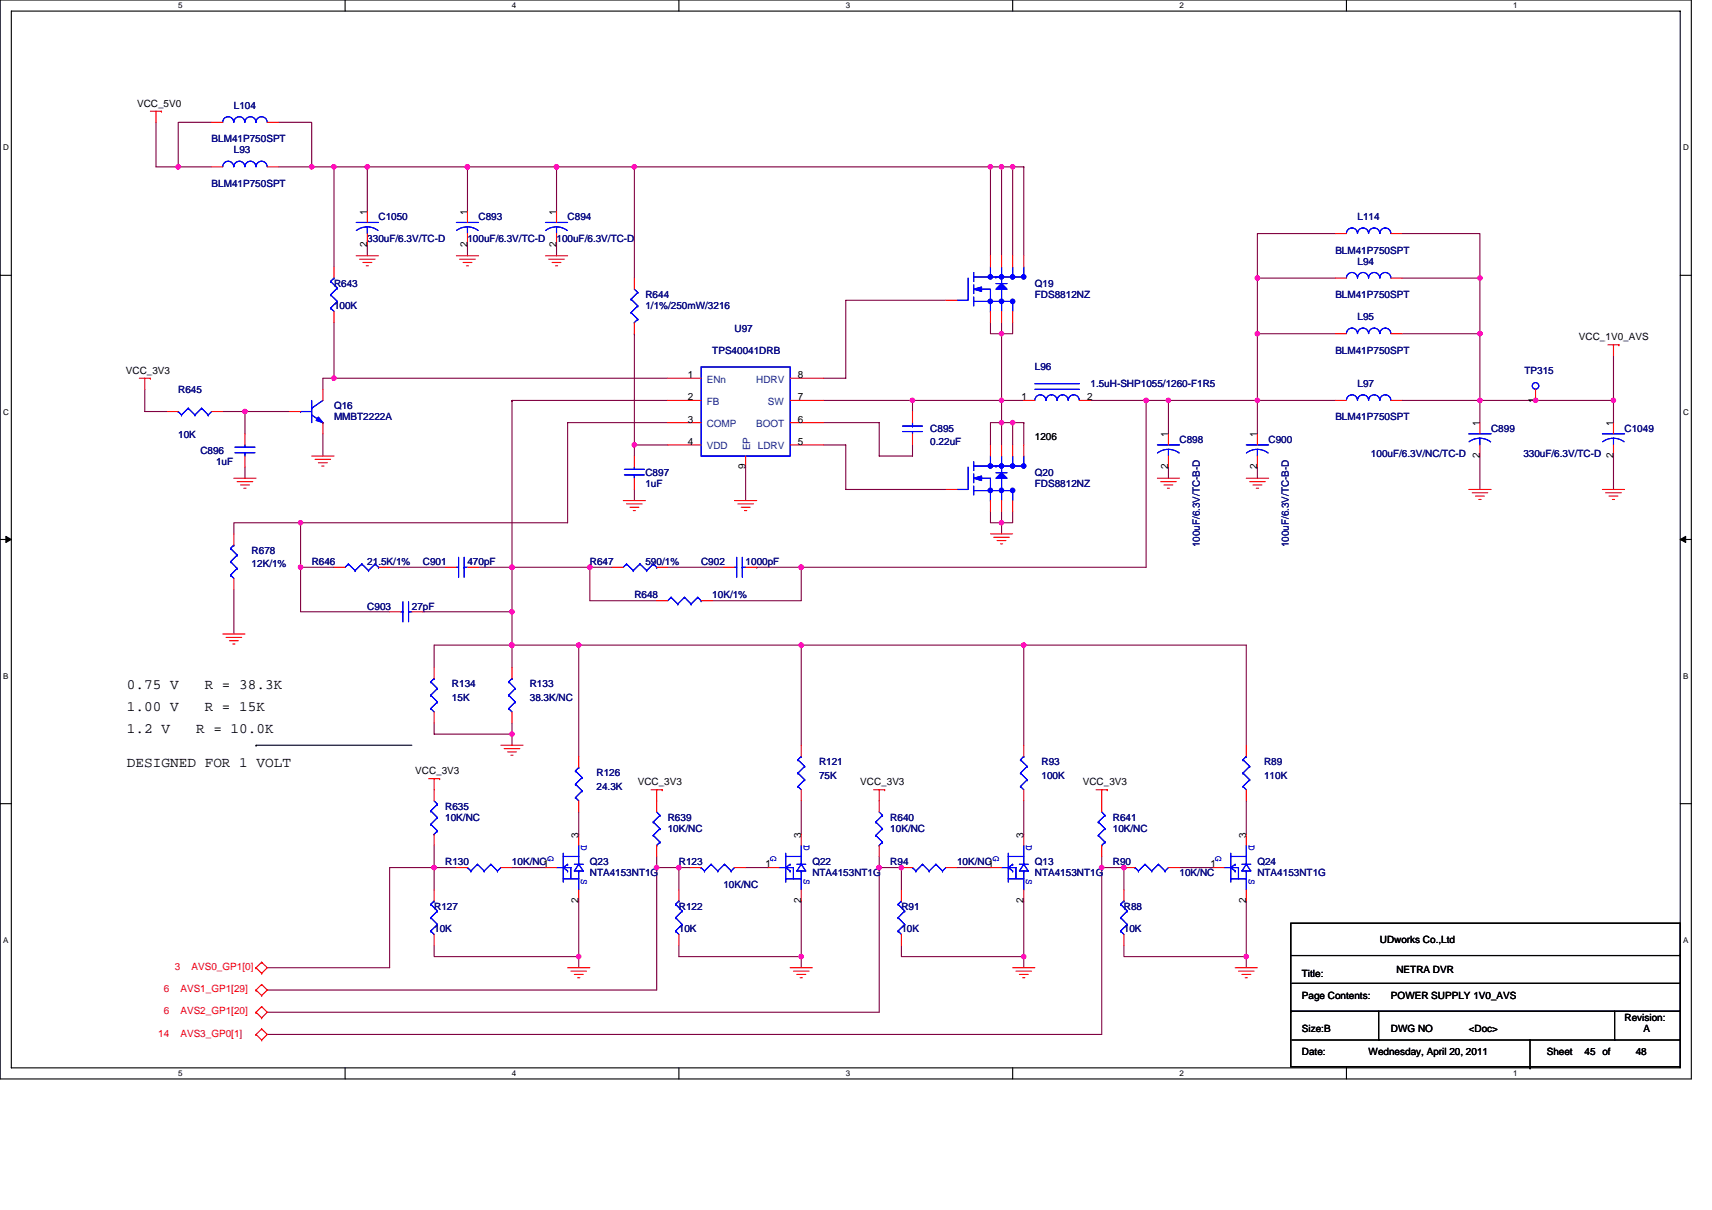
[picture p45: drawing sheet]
<svg xmlns="http://www.w3.org/2000/svg" width="297mm" height="210mm" viewBox="0 0 297 210" stroke-linecap="round" stroke-linejoin="round" font-family="sans-serif">
<defs><g id="words">
<g font-size="2.5">
<text x="22" y="119.5">0.75 V</text>
<text x="35.5" y="119.5">R = 38.3K</text>
<text x="22" y="123.4">1.00 V</text>
<text x="35.5" y="123.4">R = 15K</text>
<text x="22" y="127.3">1.2 V</text>
<text x="34" y="127.3">R = 10.0K</text>
<text x="22" y="133">DESIGNED FOR 1 VOLT</text>
</g>
<g font-size="1.7">
<text x="23.8" y="18.5">VCC_5V0</text>
<text x="63.7" y="37.3" transform="rotate(-90 63.7 37.3)">1</text>
<text x="81.1" y="37.3" transform="rotate(-90 81.1 37.3)">1</text>
<text x="96.5" y="37.3" transform="rotate(-90 96.5 37.3)">1</text>
<text x="63.7" y="42.8" transform="rotate(-90 63.7 42.8)">2</text>
<text x="81.1" y="42.8" transform="rotate(-90 81.1 42.8)">2</text>
<text x="96.5" y="42.8" transform="rotate(-90 96.5 42.8)">2</text>
<text x="274" y="59.1">VCC_1V0_AVS</text>
<text x="21.8" y="64.9">VCC_3V3</text>
<text x="119.3" y="65.6">1</text>
<text x="138.4" y="65.6">8</text>
<text x="119.3" y="69.5">2</text>
<text x="138.4" y="69.5">7</text>
<text x="177.2" y="69.5">1</text>
<text x="188.6" y="69.5">2</text>
<text x="266.4" y="69.9" transform="rotate(-90 266.4 69.9)">1</text>
<text x="119.3" y="73.3">3</text>
<text x="119.3" y="77.2">4</text>
<text x="138.4" y="77.2">5</text>
<text x="138.4" y="73.3">6</text>
<text x="179.6" y="76.4">1206</text>
<text x="202.7" y="75.9" transform="rotate(-90 202.7 75.9)">1</text>
<text x="218.1" y="75.9" transform="rotate(-90 218.1 75.9)">1</text>
<text x="256.7" y="73.9" transform="rotate(-90 256.7 73.9)">1</text>
<text x="279.9" y="73.9" transform="rotate(-90 279.9 73.9)">1</text>
<text x="129.3" y="81.4" transform="rotate(-90 129.3 81.4)">9</text>
<text x="202.7" y="81.4" transform="rotate(-90 202.7 81.4)">2</text>
<text x="218.1" y="81.4" transform="rotate(-90 218.1 81.4)">2</text>
<text x="256.7" y="79.5" transform="rotate(-90 256.7 79.5)">2</text>
<text x="279.9" y="79.5" transform="rotate(-90 279.9 79.5)">2</text>
<text x="72" y="134.3">VCC_3V3</text>
<text x="110.7" y="136.3">VCC_3V3</text>
<text x="149.3" y="136.3">VCC_3V3</text>
<text x="187.9" y="136.3">VCC_3V3</text>
<text x="100.4" y="145.4" transform="rotate(-90 100.4 145.4)">3</text>
<text x="139" y="145.4" transform="rotate(-90 139 145.4)">3</text>
<text x="177.6" y="145.4" transform="rotate(-90 177.6 145.4)">3</text>
<text x="216.2" y="145.4" transform="rotate(-90 216.2 145.4)">3</text>
<text x="132.8" y="150.5">1</text>
<text x="210.1" y="150.5">1</text>
<text x="100.4" y="156.7" transform="rotate(-90 100.4 156.7)">2</text>
<text x="139" y="156.7" transform="rotate(-90 139 156.7)">2</text>
<text x="177.6" y="156.7" transform="rotate(-90 177.6 156.7)">2</text>
<text x="216.2" y="156.7" transform="rotate(-90 216.2 156.7)">2</text>
<text x="239.4" y="163.7">UDworks Co.,Ltd</text>
<text x="225.9" y="169.5">Title:</text>
<text x="225.9" y="173.4">Page Contents:</text>
<text x="241.3" y="173.4">POWER SUPPLY 1V0_AVS</text>
<text x="242.3" y="168.9">NETRA DVR</text>
<text x="225.9" y="179.1">Size:B</text>
<text x="241.3" y="179.1">DWG NO</text>
<text x="254.8" y="179.1">&lt;Doc&gt;</text>
<text x="281.9" y="177.2">Revision:</text>
<text x="285.2" y="179.1">A</text>
<text x="225.9" y="183">Date:</text>
<text x="237.5" y="183">Wednesday, April 20, 2011</text>
<text x="268.4" y="183">Sheet</text>
<text x="274.9" y="183">45 of</text>
<text x="283.8" y="183">48</text>
</g>
<g font-size="1.7" fill="#000080">
<text x="40.6" y="18.9">L104</text>
<text x="36.7" y="24.7">BLM41P750SPT</text>
<text x="40.6" y="26.6">L93</text>
<text x="36.7" y="32.4">BLM41P750SPT</text>
<text x="65.7" y="38.2">C1050</text>
<text x="83" y="38.2">C893</text>
<text x="98.5" y="38.2">C894</text>
<text x="235.5" y="38.2">L114</text>
<text x="63.7" y="42.1">330uF/6.3V/TC-D</text>
<text x="81.1" y="42.1">100uF/6.3V/TC-D</text>
<text x="96.6" y="42.1">100uF/6.3V/TC-D</text>
<text x="231.7" y="44">BLM41P750SPT</text>
<text x="235.5" y="45.9">L94</text>
<text x="58" y="49.8">R643</text>
<text x="58" y="53.7">100K</text>
<text x="112" y="51.7">R644</text>
<text x="112" y="53.7">1/1%/250mW/3216</text>
<text x="179.6" y="49.8">Q19</text>
<text x="179.6" y="51.7">FDS8812NZ</text>
<text x="231.7" y="51.7">BLM41P750SPT</text>
<text x="127.4" y="57.5">U97</text>
<text x="235.5" y="55.6">L95</text>
<text x="123.6" y="61.4">TPS40041DRB</text>
<text x="179.6" y="64.3">L96</text>
<text x="231.7" y="61.4">BLM41P750SPT</text>
<text x="264.5" y="64.9">TP315</text>
<text x="30.9" y="68.1">R645</text>
<text x="58" y="71">Q16</text>
<text x="189.2" y="67.2">1.5uH-SHP1055/1260-F1R5</text>
<text x="235.5" y="67.2">L97</text>
<text x="30.9" y="76.1">10K</text>
<text x="58" y="73">MMBT2222A</text>
<text x="161.4" y="74.9">C895</text>
<text x="161.4" y="77.2">0.22uF</text>
<text x="204.7" y="76.8">C898</text>
<text x="220.1" y="76.8">C900</text>
<text x="231.7" y="73">BLM41P750SPT</text>
<text x="258.7" y="74.9">C899</text>
<text x="281.9" y="74.9">C1049</text>
<text x="34.8" y="78.8">C896</text>
<text x="37.5" y="80.7">1uF</text>
<text x="112" y="82.6">C897</text>
<text x="179.6" y="82.6">Q20</text>
<text x="237.9" y="79.3">100uF/6.3V/NC/TC-D</text>
<text x="264.3" y="79.3">330uF/6.3V/TC-D</text>
<text x="112" y="84.5">1uF</text>
<text x="179.6" y="84.5">FDS8812NZ</text>
<text x="208.2" y="95" transform="rotate(-90 208.2 95)">100uF/6.3V/TC-B-D</text>
<text x="223.6" y="95" transform="rotate(-90 223.6 95)">100uF/6.3V/TC-B-D</text>
<text x="43.7" y="96.1">R678</text>
<text x="43.7" y="98.4">12K/1%</text>
<text x="54.1" y="98.1">R646</text>
<text x="63.7" y="98.1">21.5K/1%</text>
<text x="73.4" y="98.1">C901</text>
<text x="81.1" y="98.1">470pF</text>
<text x="102.3" y="98.1">R647</text>
<text x="112" y="98.1">590/1%</text>
<text x="121.6" y="98.1">C902</text>
<text x="129.4" y="98.1">1000pF</text>
<text x="63.7" y="105.8">C903</text>
<text x="71.5" y="105.8">27pF</text>
<text x="110.1" y="103.8">R648</text>
<text x="123.6" y="103.8">10K/1%</text>
<text x="78.4" y="119.3">R134</text>
<text x="91.9" y="119.3">R133</text>
<text x="78.4" y="121.6">15K</text>
<text x="91.9" y="121.6">38.3K/NC</text>
<text x="103.5" y="134.7">R126</text>
<text x="103.5" y="137.1">24.3K</text>
<text x="142.1" y="132.8">R121</text>
<text x="142.1" y="135.1">75K</text>
<text x="180.7" y="132.8">R93</text>
<text x="180.7" y="135.1">100K</text>
<text x="219.3" y="132.8">R89</text>
<text x="219.3" y="135.1">110K</text>
<text x="77.3" y="140.5">R635</text>
<text x="77.3" y="142.5">10K/NC</text>
<text x="115.9" y="142.5">R639</text>
<text x="154.5" y="142.5">R640</text>
<text x="193.1" y="142.5">R641</text>
<text x="115.9" y="144.4">10K/NC</text>
<text x="154.5" y="144.4">10K/NC</text>
<text x="193.1" y="144.4">10K/NC</text>
<text x="77.3" y="150.2">R130</text>
<text x="88.8" y="150.2">10K/NC1</text>
<text x="102.3" y="150.2">Q23</text>
<text x="102.3" y="152.1">NTA4153NT1G</text>
<text x="117.8" y="150.2">R123</text>
<text x="125.5" y="154.1">10K/NC</text>
<text x="140.9" y="150.2">Q22</text>
<text x="140.9" y="152.1">NTA4153NT1G</text>
<text x="154.5" y="150.2">R94</text>
<text x="166" y="150.2">10K/NC1</text>
<text x="179.6" y="150.2">Q13</text>
<text x="179.6" y="152.1">NTA4153NT1G</text>
<text x="193.1" y="150.2">R90</text>
<text x="204.7" y="152.1">10K/NC</text>
<text x="218.2" y="150.2">Q24</text>
<text x="218.2" y="152.1">NTA4153NT1G</text>
<text x="75.3" y="157.9">R127</text>
<text x="75.3" y="161.8">10K</text>
<text x="117.8" y="157.9">R122</text>
<text x="117.8" y="161.8">10K</text>
<text x="156.4" y="157.9">R91</text>
<text x="156.4" y="161.8">10K</text>
<text x="195" y="157.9">R88</text>
<text x="195" y="161.8">10K</text>
</g>
<g font-size="1.7" fill="#004080">
<text x="122.6" y="66.4">ENn</text>
<text x="122.6" y="70.3">FB</text>
<text x="131.2" y="66.4">HDRV</text>
<text x="133.2" y="70.3">SW</text>
<text x="122.6" y="74.1">COMP</text>
<text x="122.6" y="78">VDD</text>
<text x="131.2" y="74.1">BOOT</text>
<text x="131.5" y="78">LDRV</text>
<text x="130.2" y="78.2" transform="rotate(-90 130.2 78.2)">EP</text>
</g>
<g font-size="1.7" fill="#00f">
<text x="95.1" y="148.6" transform="rotate(90 95.1 148.6)">G</text>
<text x="100.9" y="146.7" transform="rotate(90 100.9 146.7)">D</text>
<text x="133.7" y="148.6" transform="rotate(90 133.7 148.6)">G</text>
<text x="139.5" y="146.7" transform="rotate(90 139.5 146.7)">D</text>
<text x="172.3" y="148.6" transform="rotate(90 172.3 148.6)">G</text>
<text x="178.1" y="146.7" transform="rotate(90 178.1 146.7)">D</text>
<text x="210.9" y="148.6" transform="rotate(90 210.9 148.6)">G</text>
<text x="216.7" y="146.7" transform="rotate(90 216.7 146.7)">D</text>
<text x="100.9" y="152.5" transform="rotate(90 100.9 152.5)">S</text>
<text x="139.5" y="152.5" transform="rotate(90 139.5 152.5)">S</text>
<text x="178.1" y="152.5" transform="rotate(90 178.1 152.5)">S</text>
<text x="216.7" y="152.5" transform="rotate(90 216.7 152.5)">S</text>
</g>
<g font-size="1.7" fill="#f00">
<text x="28.4" y="172.2">6</text>
<text x="30.3" y="168.3">3</text>
<text x="31.3" y="172.2">AVS1_GP1[29]</text>
<text x="33.2" y="168.3">AVS0_GP1[0]</text>
<text x="27.4" y="179.9">14</text>
<text x="28.4" y="176">6</text>
<text x="31.3" y="176">AVS2_GP1[20]</text>
<text x="31.3" y="179.9">AVS3_GP0[1]</text>
</g>
<g font-size="1.4">
<text x="30.9" y="1.5">5</text>
<text x="88.8" y="1.5">4</text>
<text x="146.7" y="1.5">3</text>
<text x="204.7" y="1.5">2</text>
<text x="262.6" y="1.5">1</text>
<text x=".5" y="26.1">D</text>
<text x="292" y="26.1">D</text>
<text x=".5" y="71.9">C</text>
<text x="292" y="71.9">C</text>
<text x=".5" y="117.8">B</text>
<text x="292" y="117.8">B</text>
<text x=".5" y="163.6">A</text>
<text x="292" y="163.6">A</text>
<text x="30.9" y="186.8">5</text>
<text x="88.8" y="186.8">4</text>
<text x="146.7" y="186.8">3</text>
<text x="204.7" y="186.8">2</text>
<text x="262.6" y="186.8">1</text>
</g>
</g></defs>
<path d="M0 0h293.5v187.2h-293.5zM2 1.9h289.5v183.4h-289.5z" fill="none" stroke="#000" stroke-width=".19"/>
<g fill="#fff">
<path d="M30.9 .2h.8v1.6h-.8z"/>
<path d="M30.9 185.5h.8v1.6h-.8z"/>
</g>
<path d="M59.9 0v1.9M59.9 185.3v1.9" fill="none" stroke="#000" stroke-width=".19"/>
<g fill="#fff">
<path d="M88.8 .2h.8v1.6h-.8z"/>
<path d="M88.8 185.5h.8v1.6h-.8z"/>
</g>
<path d="M117.8 0v1.9M117.8 185.3v1.9" fill="none" stroke="#000" stroke-width=".19"/>
<g fill="#fff">
<path d="M146.7 .2h.8v1.6h-.8z"/>
<path d="M146.7 185.5h.8v1.6h-.8z"/>
</g>
<path d="M175.7 0v1.9M175.7 185.3v1.9" fill="none" stroke="#000" stroke-width=".19"/>
<g fill="#fff">
<path d="M204.7 .2h.7v1.6h-.7z"/>
<path d="M204.7 185.5h.7v1.6h-.7z"/>
</g>
<path d="M233.6 0v1.9M233.6 185.3v1.9" fill="none" stroke="#000" stroke-width=".19"/>
<g fill="#fff">
<path d="M262.6 .2h.7v1.6h-.7z"/>
<path d="M262.6 185.5h.7v1.6h-.7z"/>
<path d="M.5 24.8h1v1.6h-1z"/>
<path d="M292 24.8h1v1.6h-1z"/>
<path d="M.5 70.7h1v1.5h-1z"/>
<path d="M292 70.7h1v1.5h-1z"/>
</g>
<path d="M0 47.8h2M291.5 47.8h2" fill="none" stroke="#000" stroke-width=".19"/>
<g fill="#fff">
<path d="M.5 116.5h.9v1.6h-.9z"/>
<path d="M292 116.5h.9v1.6h-.9z"/>
</g>
<path d="M0 93.6h2M291.5 93.6h2" fill="none" stroke="#000" stroke-width=".19"/>
<path d="M1 93.1l1 .5-1 .5zM291.5 93.6l1-.5v1z" fill="#000" stroke="#000" stroke-width=".17"/>
<g fill="#fff">
<path d="M.5 162.4h.9v1.5h-.9z"/>
<path d="M292 162.4h.9v1.5h-.9z"/>
</g>
<g fill="none" stroke="#000" stroke-width=".19">
<path d="M0 139.5h2M44.4 129.3h.1M44.4 129.3h27.1M291.5 139.5h2M224 160.2h67.5v24.9h-67.5zM224 165.8h67.5M224 175.5h.1M224 175.5h67.5M224.2 170.6h67.3M239.2 175.5v5M280.1 175.5v5M224.2 180.5h67.3"/>
<path d="M265.5 185.3h.1M265.5 180.5v4.8"/>
</g>
<g fill="none" stroke="#800040" stroke-width=".19">
<path d="M27.1 21.2v7.8h3.8M30.9 29h5.8M30.9 29h.1M36.7 21.2h-5.8v7.8M48.3 21.2h5.8v7.8M48.3 29h5.8M54.1 29h3.9M54.1 29h.1M58 29v17.3M58 29h5.7v7.7M58 29h.1M63.7 29h.1"/>
<path d="M63.7 29h46.4M81.1 29v7.7M81.1 29h.1M96.6 29h.1M96.6 29v7.7M110.1 29v19.3M110.1 29h61.7v15.4M171.8 29h.1M171.8 29h2M173.8 29h.1M173.8 29h1.9v15.4M173.8 29v15.4"/>
<path d="M175.7 29h1.9M177.6 29h.1M177.6 29v15.4M58 56v9.6M63.7 42.5v1.9M81.1 42.5v1.9M96.6 42.5v1.9M110.1 57.9v19.3h5.8M110.1 57.9h.1M164.1 52.1h-17.4v13.5h-3.8M171.8 56v1.9h2M173.8 57.9v11.6"/>
<path d="M173.8 57.9h.1M173.8 56v1.9M175.7 56v1.9h-1.9M218.2 48.3h13.5M218.2 57.9h.1M218.2 57.9h13.5M218.2 48.3v21.2M231.7 40.5h-13.5v7.8M243.3 48.3h13.5M243.3 57.9h13.5M243.3 40.5h13.5v7.8M256.8 57.9h.1"/>
<path d="M256.8 48.3v21.2M25.1 67.6v3.8h3.9M38.6 71.4h3.9M42.5 71.4h7.7M42.5 71.4h.1M42.5 71.4v3.9M56 75.3v3.8M58 65.6h-2v2M58 65.6h.1M58 65.6h57.9M88.8 69.5h27.1M88.8 69.5h.1"/>
<path d="M88.8 69.5v28.9M110.1 77.2v1.9M115.9 73.3h-17.4v17.4h-46.3M142.9 77.2h3.8v7.7h17.4M142.9 73.3h9.6v5.8h5.8v-1.9M142.9 69.5h15.4M158.3 69.5v1.9M158.3 69.5h.1M158.3 69.5h15.5M173.8 69.5h3.8M173.8 73.3h.1M173.8 69.5v3.8h1.9v3.9"/>
<path d="M173.8 69.5h.1M173.8 73.3h-2v3.9M173.8 73.3v3.9M175.7 73.3h1.9M177.6 73.3h.1M177.6 73.3v3.9M189.2 69.5h9.7M198.9 69.5v28.9h-67.6M198.9 69.5h.1M198.9 69.5h19.3M202.7 69.5v5.8M202.7 69.5h.1"/>
<path d="M218.2 69.5v5.8M218.2 69.5h13.5M218.2 69.5h.1M243.3 69.5h13.5M256.8 79.1v5.8M256.8 69.5v3.8M256.8 69.5h.1M256.8 69.5h9.6M266.4 69.5h.1M266.4 69.5h13.5M279.9 69.5h.1M279.9 79.1v5.8"/>
<path d="M279.9 61.8v7.7M279.9 69.5v3.8M42.5 81.1v1.9M52.2 98.4v7.8h15.4M52.2 90.7v7.7h5.8M52.2 90.7h.1M52.2 90.7h-11.6v1.9M67.6 98.4h9.7M83 98.4h5.8M88.8 98.4v7.8M88.8 98.4h.1M88.8 98.4h17.4"/>
<path d="M102.3 98.4v5.8h11.6M102.3 98.4h.1M110.1 84.9v2M115.9 98.4h9.6M129.4 81.1v5.8M131.3 98.4h.1M139 98.4v5.8h-15.4M139 98.4h.1M171.8 88.8v1.9h2M173.8 90.7v1.9M173.8 90.7h.1M173.8 88.8v1.9"/>
<path d="M175.7 88.8v1.9h-1.9M202.7 81.1v1.9M218.2 81.1v1.9M40.6 102.3v7.7M73.4 106.2h15.4M88.8 106.2h.1M88.8 112h127.4v17.3M88.8 112h-13.5v3.8M88.8 112h.1M88.8 106.2v9.6M100.4 112v19.3M100.4 112h.1"/>
<path d="M139 112v17.3M139 112h.1M177.6 112h.1M177.6 112v17.3M75.3 125.5v1.9h13.5M88.8 127.4h.1M88.8 125.5v1.9M88.8 127.4v1.9M139 139v5.8M177.6 139v5.8M216.2 139v5.8M75.3 150.6h-7.7v17.3h-21.2"/>
<path d="M75.3 146.7v3.9M75.3 150.6v3.8M75.3 150.6h.1M75.3 150.6h3.9M88.8 150.6h5.8M100.4 140.9v3.9M100.4 156.4v9.6M113.9 148.6v2M113.9 150.6h.1M113.9 150.6v21.2h-67.5M113.9 150.6h3.9M117.8 150.6v3.8"/>
<path d="M117.8 150.6h1.9M129.4 150.6h3.8M139 156.4v9.6M152.5 150.6h.1M152.5 148.6v2M152.5 150.6v25.1h-106.1M152.5 150.6h3.9M156.4 150.6h.1M156.4 150.6v3.8M166 150.6h5.8M177.6 156.4v9.6M191.2 148.6v2"/>
<path d="M191.2 150.6v28.9h-144.8M191.2 150.6h.1M191.2 150.6h3.8M195 150.6h.1M195 150.6v3.8M204.7 150.6h5.8M216.2 156.4v9.6M75.3 164.1v1.9h25.1M100.4 166h.1M100.4 166v1.9M117.8 164.1v1.9h21.2M139 166h.1"/>
<path d="M139 166v1.9M156.4 164.1v1.9h21.2M177.6 166h.1M177.6 166v1.9M195 164.1v1.9h21.2M216.2 166h.1M216.2 166v1.9"/>
</g>
<g fill="#f0f" stroke="#f0f" stroke-width=".19">
<circle cx="110" cy="28.9" r=".38"/>
<circle cx="96.5" cy="28.9" r=".38"/>
<circle cx="88.8" cy="98.4" r=".38"/>
<circle cx="110" cy="77.2" r=".38"/>
<circle cx="52.1" cy="98.4" r=".38"/>
<circle cx="52.1" cy="90.7" r=".38"/>
<circle cx="139" cy="98.4" r=".38"/>
<circle cx="102.3" cy="98.4" r=".38"/>
<circle cx="171.8" cy="28.9" r=".38"/>
<circle cx="173.8" cy="28.9" r=".38"/>
<circle cx="173.8" cy="73.3" r=".38"/>
<circle cx="158.3" cy="69.5" r=".38"/>
<circle cx="173.8" cy="69.5" r=".38"/>
<circle cx="57.9" cy="65.6" r=".38"/>
<circle cx="42.5" cy="71.4" r=".38"/>
<circle cx="279.9" cy="69.5" r=".38"/>
<circle cx="198.9" cy="69.5" r=".38"/>
<circle cx="202.7" cy="69.5" r=".38"/>
<circle cx="266.4" cy="69.5" r=".38"/>
<circle cx="81.1" cy="28.9" r=".38"/>
<circle cx="63.7" cy="28.9" r=".38"/>
<circle cx="218.2" cy="57.9" r=".38"/>
<circle cx="218.2" cy="48.2" r=".38"/>
<circle cx="256.8" cy="48.2" r=".38"/>
<circle cx="256.8" cy="57.9" r=".38"/>
<circle cx="218.2" cy="69.5" r=".38"/>
<circle cx="256.8" cy="69.5" r=".38"/>
<circle cx="175.7" cy="28.9" r=".37"/>
<circle cx="173.8" cy="57.9" r=".38"/>
<circle cx="175.7" cy="73.3" r=".38"/>
<circle cx="173.8" cy="90.7" r=".38"/>
<circle cx="88.8" cy="106.2" r=".38"/>
<circle cx="177.6" cy="111.9" r=".38"/>
<circle cx="177.6" cy="166" r=".38"/>
<circle cx="216.2" cy="166" r=".38"/>
<circle cx="88.8" cy="127.4" r=".38"/>
<circle cx="152.5" cy="150.6" r=".38"/>
<circle cx="117.8" cy="150.6" r=".38"/>
<circle cx="195" cy="150.6" r=".38"/>
<circle cx="156.4" cy="150.6" r=".38"/>
<circle cx="88.8" cy="111.9" r=".38"/>
<circle cx="113.9" cy="150.6" r=".38"/>
<circle cx="75.3" cy="150.6" r=".38"/>
<circle cx="100.4" cy="166" r=".38"/>
<circle cx="191.1" cy="150.6" r=".38"/>
<circle cx="139" cy="166" r=".38"/>
<circle cx="100.4" cy="111.9" r=".38"/>
<circle cx="139" cy="111.9" r=".38"/>
<circle cx="30.9" cy="28.9" r=".38"/>
<circle cx="54.1" cy="28.9" r=".38"/>
<circle cx="57.9" cy="28.9" r=".38"/>
</g>
<g fill="none" stroke="#f00" stroke-width=".19">
<path d="M26.1 19.3h1.9M27.1 19.3v1.9M28 19.3h.1M36.7 29h1.9M36.7 21.2h1.9M46.4 29h1.9M46.4 21.2h1.9M63.7 36.7v1.9M81.1 36.7v1.9M96.6 36.7v1.9M58 46.3v2M58 54v2"/>
<path d="M61.8 44.4h3.9M62.4 45h2.7M63 45.6h1.5M63.5 46.1h.4M63.7 40.5v2M79.2 44.4h3.8M79.8 45h2.7M80.3 45.6h1.6M80.9 46.1h.4M81.1 40.5v2M94.6 44.4h3.9M95.2 45h2.7"/>
<path d="M95.8 45.6h1.5M96.4 46.1h.3M96.6 40.5v2M110.1 48.3v1.9M110.1 56v1.9M164.1 52.1h1.9M171.8 44.4v1.9M171.8 54v2M173.8 44.4v1.9M173.8 54v2M175.7 44.4v1.9M175.7 54v2"/>
<path d="M177.6 44.4v1.9M231.7 57.9h1.9M231.7 48.3h1.9M231.7 40.5h1.9M241.3 57.9h2M241.3 48.3h2M241.3 40.5h2M279 59.8h1.9M279.9 59.8v2M280.9 59.8h.1M24.2 65.6h1.9M25.1 65.6v2"/>
<path d="M26.1 65.6h.1M29 71.4h1.9M36.7 71.4h1.9M42.5 75.3v1.9M42.5 79.1v2M50.2 71.4h2M54.1 79.1h3.9M54.7 79.7h2.7M56 67.6v1.9M56 73.3v2M110.1 79.1v2M115.9 65.6h5.7"/>
<path d="M115.9 69.5h5.7M115.9 73.3h5.7M115.9 77.2h5.7M129.4 79.1v2M137.1 65.6h5.8M137.1 69.5h5.8M137.1 73.3h5.8M137.1 77.2h5.8M158.3 71.4v1.9M158.3 75.3v1.9M171.8 77.2v1.9M173.8 77.2v1.9"/>
<path d="M175.7 77.2v1.9M177.6 77.2v1.9M177.6 69.5h2M187.3 69.5h1.9M202.7 75.3v1.9M202.7 79.1v2M218.2 75.3v1.9M218.2 79.1v2M231.7 69.5h1.9M241.3 69.5h2M256.8 73.3v2M256.8 77.2v1.9"/>
<path d="M266.4 67.6v1.9M279.9 73.3v2M279.9 77.2v1.9M40.6 83h3.8M40.6 92.6v2M41.1 83.6h2.8M41.7 84.2h1.6M42.3 84.7h.4M55.2 80.3h1.6M55.8 80.9h.4M58 98.4h1.9M65.7 98.4h1.9"/>
<path d="M77.3 98.4h1.9M81.1 98.4h1.9M106.2 98.4h1.9M108.1 86.9h3.9M108.7 87.4h2.7M109.3 88h1.5M109.9 88.6h.4M110.1 83v1.9M113.9 98.4h2M125.5 98.4h1.9M127.4 86.9h3.9M128 87.4h2.7"/>
<path d="M128.6 88h1.6M129.2 88.6h.4M129.4 98.4h1.9M164.1 84.9h1.9M171.8 92.6h3.9M171.8 86.9v1.9M172.4 93.2h2.7M173 93.8h1.5M173.6 94.4h.4M173.8 86.9v1.9M175.7 86.9v1.9M200.8 83h3.9"/>
<path d="M201.4 83.6h2.7M201.9 84.2h1.6M202.5 84.7h.4M216.2 83h3.9M216.8 83.6h2.7M217.4 84.2h1.5M218 84.7h.4M254.8 84.9h3.9M255.4 85.5h2.7M256 86.1h1.6M256.6 86.7h.4M278 84.9h3.9"/>
<path d="M278.6 85.5h2.7M279.2 86.1h1.5M279.8 86.7h.3M38.6 110h3.9M39.2 110.6h2.7M39.8 111.2h1.5M40.4 111.8h.4M40.6 100.4v1.9M67.6 106.2h1.9M71.5 106.2h1.9M75.3 115.8v2M88.8 115.8v2"/>
<path d="M113.9 104.2h2M121.6 104.2h2M74.4 135.1h1.9M75.3 135.1v3.9M75.3 123.5v2M76.3 135.1h.1M86.9 129.3h3.9M87.5 129.9h2.7M88.1 130.5h1.5M88.6 131.1h.4M88.8 123.5v2M100.4 131.3v1.9"/>
<path d="M100.4 139v1.9M113 137.1h1.9M113.9 137.1v3.8M114.9 137.1h.1M139 129.3v2M139 137.1v1.9M151.6 137.1h1.9M152.5 137.1v3.8M153.5 137.1h.1M177.6 129.3v2M177.6 137.1v1.9M190.2 137.1h1.9"/>
<path d="M191.2 137.1v3.8M192.1 137.1h.1M216.2 129.3v2M216.2 137.1v1.9M75.3 144.8v1.9M75.3 154.4v2M79.2 150.6h1.9M86.9 150.6h1.9M94.6 150.6h2M100.4 144.8v1.9M100.4 154.4v2M113.9 146.7v1.9"/>
<path d="M117.8 154.4v2M119.7 150.6h1.9M127.4 150.6h2M133.2 150.6h2M139 144.8v1.9M139 154.4v2M152.5 146.7v1.9M156.4 150.6h1.9M156.4 154.4v2M164.1 150.6h1.9M171.8 150.6h2M177.6 144.8v1.9"/>
<path d="M177.6 154.4v2M191.2 146.7v1.9M195 150.6h1.9M195 154.4v2M202.7 150.6h2M210.5 150.6h1.9M216.2 144.8v1.9M216.2 154.4v2M44.4 167.9h.1M44.4 171.8h.1M44.4 175.7h.1M44.4 179.5h.1"/>
<path d="M44.4 167.9l1 1M44.4 171.8l1 1M44.4 175.7l1 .9M44.4 179.5l1 1M45.4 167h.1M45.4 168.9h.1M45.4 170.8h.1M45.4 172.8h.1M45.4 174.7h.1M45.4 176.6h.1M45.4 178.6h.1M45.4 167l1 .9-1 1"/>
<path d="M45.4 167l-1 .9M45.4 170.8l1 1-1 1M45.4 170.8l-1 1M45.4 174.7l1 1-1 .9M45.4 174.7l-1 1M45.4 178.6l1 .9-1 1M45.4 178.6l-1 .9M75.3 162.2v1.9M98.5 167.9h3.8M99.1 168.5h2.7M99.6 169.1h1.6M100.2 169.7h.4"/>
<path d="M117.8 162.2v1.9M137.1 167.9h3.8M137.7 168.5h2.7M138.3 169.1h1.5M138.8 169.7h.4M156.4 162.2v1.9M175.7 167.9h3.9M176.3 168.5h2.7M176.9 169.1h1.5M177.4 169.7h.4M195 162.2v1.9M214.3 167.9h3.9"/>
<path d="M214.9 168.5h2.7M215.5 169.1h1.5M216 169.7h.4M45.4 180.5h.1"/>
</g>
<g fill="none" stroke="#00f" stroke-width=".19">
<path d="M38.6 28.9a.95 .95 0 0 1 1-.9 .95 .95 0 0 1 1 .9 .96 .96 0 0 1 .9-.9 .96 .96 0 0 1 1 .9M38.6 21.2a.95 .95 0 0 1 1-.9 .95 .95 0 0 1 1 .9 .96 .96 0 0 1 .9-.9 .96 .96 0 0 1 1 .9M42.5 28.9a.95 .95 0 0 1 1-.9 .95 .95 0 0 1 .9 .9 .97 .97 0 0 1 1-.9 .97 .97 0 0 1 1 .9M42.5 21.2a.95 .95 0 0 1 1-.9 .95 .95 0 0 1 .9 .9 .97 .97 0 0 1 1-.9 .97 .97 0 0 1 1 .9M61.8 38.6h3.9M63.7 39.4l1.2 .2 .7 .4M63.7 39.4l-1.2 .2-.7 .4M63.7 39.4v1.1M79.2 38.6h3.8M81.1 39.4v1.1M94.6 38.6h3.9M96.5 39.4l1.2 .2 .7 .4"/>
<path d="M96.5 39.4l-1.1 .2-.7 .4M96.6 39.4v1.1M57.4 53.5h.1M57.4 51.2h.1M57.4 48.8h.1M57.4 53.5l.6 .5M57.4 51.2l1.1 1.1M57.4 48.8l1.1 1.2M58 48.3h.1M58 48.3l-.6 .5M58.5 52.3h.1M58.5 50h.1"/>
<path d="M58.5 52.3l-1.1 1.2M58.5 50l-1.1 1.2M79.2 40a3.1 3.1 0 0 1 3.8 0M109.5 51.9h.1M109.5 54.3h.1M109.5 51.9l1.2 1.2M109.5 54.3l1.2 1.1M110.1 56h.1M110.1 50.2l.6 .6M110.7 50.8h.1M110.7 53.1h.1M110.7 55.4h.1"/>
<path d="M110.7 50.8l-1.2 1.1M110.7 53.1l-1.2 1.2M110.7 55.4l-.6 .6M168 48.3v3.8h-2M168.9 51.5v1.6M168.9 49.4v1.5M168.9 47.3v1.5M168.9 52.3h6.8M168.9 48.1h4.9v1.1M169.9 50.2h1.9v3.8M171.8 46.3v1.8M171.8 54h.1"/>
<path d="M172.8 49.2h1.9M172.8 48.1h.1M172.8 48.1h4.8M173.8 50.2v2.1M173.8 48.1h.1M173.8 52.1h.1M173.8 46.3v1.8M173.8 52.1v1.9M175.7 48.1h.1M175.7 52.1h.1M175.7 46.3v1.8M175.7 52.1v1.9"/>
<path d="M177.6 48.1h.1M177.6 46.3v1.8M233.6 57.9a.95 .95 0 0 1 1-1 .95 .95 0 0 1 .9 1 .96 .96 0 0 1 1-1 .96 .96 0 0 1 .9 1M233.6 48.2a.95 .95 0 0 1 1-.9 .95 .95 0 0 1 .9 .9 .96 .96 0 0 1 1-.9 .96 .96 0 0 1 .9 .9M233.6 40.5a.95 .95 0 0 1 1-.9 .95 .95 0 0 1 .9 .9 .96 .96 0 0 1 1-.9 .96 .96 0 0 1 .9 .9M237.5 57.9a.96 .96 0 0 1 .9-1 .96 .96 0 0 1 1 1 .96 .96 0 0 1 1-1 .96 .96 0 0 1 .9 1M237.5 48.2a.96 .96 0 0 1 .9-.9 .96 .96 0 0 1 1 .9 .96 .96 0 0 1 1-.9 .96 .96 0 0 1 .9 .9M237.5 40.5a.96 .96 0 0 1 .9-.9 .96 .96 0 0 1 1 .9 .96 .96 0 0 1 1-.9 .96 .96 0 0 1 .9 .9M30.9 71.4h.1M30.9 71.4l.6 .6M31.5 72h.1M32.7 70.8h.1"/>
<path d="M32.7 70.8l1.1 1.2M32.7 70.8l-1.2 1.2M33.8 72h.1M35 70.8h.1M35 70.8l1.1 1.2M35 70.8l-1.2 1.2M36.1 72h.1M36.7 71.4l-.6 .6M40.8 78.6h3.4M40.8 77.6h3.4M42.5 77.2v.4M42.5 78.6h.1"/>
<path d="M42.5 78.6v.5M52.2 71.4h.1M52.2 71.4h1.9M54.1 70.8h.1M54.1 69.5v3.8M54.1 72l1.9 1.3M56 73.3h.1M56 69.5l-1.9 1.3M121.6 63.7h15.5v15.4h-15.5zM156.6 73.9h3.5M156.6 74.9h3.5M158.3 74.9v.4"/>
<path d="M158.3 73.9h.1M158.3 73.3v.6M171.8 79.1v1.8M173.8 79.1v1.8M175.7 79.1v1.8M177.6 79.1v1.8M179.6 67.6h7.7M179.6 66.6h7.7M179.6 69.5a.96 .96 0 0 1 .9-1 .96 .96 0 0 1 1 1 .96 .96 0 0 1 .9-1 .96 .96 0 0 1 1 1M183.4 69.5a.95 .95 0 0 1 1-1 .95 .95 0 0 1 .9 1 .96 .96 0 0 1 1-1 .96 .96 0 0 1 1 1M200.8 77.2h3.9M200.8 78.6a3.1 3.1 0 0 1 3.8 0"/>
<path d="M202.7 78v1.1M216.2 77.2h3.9M216.3 78.6a3.1 3.1 0 0 1 3.7 0M218.2 78v1.1M233.6 69.5a.95 .95 0 0 1 1-1 .95 .95 0 0 1 .9 1 .96 .96 0 0 1 1-1 .96 .96 0 0 1 .9 1M237.5 69.5a.96 .96 0 0 1 .9-1 .96 .96 0 0 1 1 1 .96 .96 0 0 1 1-1 .96 .96 0 0 1 .9 1M254.8 75.3h3.9M254.9 76.7a3.1 3.1 0 0 1 3.7 0M256.8 76.1v1.1M278 75.3h3.9M278.1 76.7a3.1 3.1 0 0 1 3.7 0M279.9 76.1v1.1"/>
<path d="M40 99.8h.1M40 97.5h.1M40 95.2h.1M40 99.8l.6 .6M40 97.5l1.1 1.1M40 95.2l1.1 1.1M40.6 94.6h.1M40.6 94.6l-.6 .6M41.1 98.6h.1M41.1 96.3h.1M41.1 98.6l-1.1 1.2M41.1 96.3l-1.1 1.2"/>
<path d="M60.4 97.9h.1M60.4 97.9l-.5 .5M60.4 97.9l1.2 1.1M61.6 99h.1M62.8 97.9h.1M62.8 97.9l-1.2 1.1M62.8 97.9l1.1 1.1M63.9 99h.1M65.1 97.9h.1M65.1 97.9l-1.2 1.1M65.1 97.9l.6 .5M65.7 98.4h.1"/>
<path d="M79.2 98.4h.4M79.6 96.7v3.5M80.5 96.7v3.5M80.5 98.4h.1M80.5 98.4h.6M108.3 82.4h3.5M108.3 81.4h3.5M108.7 97.9h.1M108.7 97.9l-.6 .5M108.7 97.9l1.2 1.1M109.9 99h.1M110.1 81.1v.3"/>
<path d="M110.1 82.4h.1M110.1 82.4v.6M111 97.9h.1M111 97.9l-1.1 1.1M111 97.9l1.2 1.1M112.2 99h.1M113.3 97.9h.1M113.3 97.9l-1.1 1.1M113.3 97.9l.6 .5M113.9 98.4h.1M127.4 98.4h.4M127.8 96.7v3.5"/>
<path d="M128.8 96.7v3.5M128.8 98.4h.1M128.8 98.4h.6M168 81.1v3.8h-2M168.9 84.3v1.6M168.9 82.2v1.6M168.9 80.1v1.6M168.9 85.1h6.8M168.9 80.9h4.9v1.1M169.9 83h1.9v3.9M171.8 86.9h.1M172.8 82h1.9"/>
<path d="M172.8 80.9h.1M172.8 80.9h4.8M173.8 83v2.1M173.8 80.9h.1M173.8 84.9h.1M173.8 84.9v2M175.7 80.9h.1M175.7 84.9h.1M175.7 84.9v2M177.6 80.9h.1M69.5 106.2h.4M69.9 104.4v3.5"/>
<path d="M70.9 104.4v3.5M70.9 106.2h.1M70.9 106.2h.6M74.7 118.3h.1M74.7 118.3l1.2 1.2M75.3 117.8h.1M75.3 117.8l-.6 .5M75.9 119.5h.1M75.9 119.5l-1.2 1.1M88.3 118.3h.1M88.3 118.3l1.1 1.2M88.8 117.8h.1"/>
<path d="M88.8 117.8l-.5 .5M89.4 119.5h.1M89.4 119.5l-1.1 1.1M116.4 103.7h.1M116.4 103.7l-.5 .5M116.4 103.7l1.2 1.1M117.6 104.8h.1M118.8 103.7h.1M118.8 103.7l-1.2 1.1M118.8 103.7l1.1 1.1M119.9 104.8h.1M121.1 103.7h.1"/>
<path d="M121.1 103.7l-1.2 1.1M121.1 103.7l.5 .5M121.6 104.2h.1M74.7 123h.1M74.7 120.6h.1M74.7 123l.6 .5M74.7 120.6l1.2 1.2M75.3 139l.6 .6M75.9 139.6h.1M75.9 121.8h.1M75.9 139.6l-1.2 1.1M75.9 121.8l-1.2 1.2"/>
<path d="M88.3 123h.1M88.3 120.6h.1M88.3 123l.5 .5M88.3 120.6l1.1 1.2M89.4 121.8h.1M89.4 121.8l-1.1 1.2M99.8 138.4h.1M99.8 136.1h.1M99.8 133.8h.1M99.8 138.4l.6 .6M99.8 136.1l1.2 1.1M99.8 133.8l1.2 1.1"/>
<path d="M100.4 133.2h.1M100.4 133.2l-.6 .6M101 137.2h.1M101 134.9h.1M101 137.2l-1.2 1.2M101 134.9l-1.2 1.2M138.4 136.5h.1M138.4 134.2h.1M138.4 131.8h.1M138.4 136.5l.6 .6M138.4 134.2l1.2 1.1M138.4 131.8l1.2 1.2"/>
<path d="M139 131.3h.1M139 131.3l-.6 .5M139.6 135.3h.1M139.6 133h.1M139.6 135.3l-1.2 1.2M139.6 133l-1.2 1.2M177.1 136.5h.1M177.1 134.2h.1M177.1 131.8h.1M177.1 136.5l.5 .6M177.1 134.2l1.1 1.1M177.1 131.8l1.1 1.2"/>
<path d="M177.6 131.3h.1M177.6 131.3l-.5 .5M178.2 135.3h.1M178.2 133h.1M178.2 135.3l-1.1 1.2M178.2 133l-1.1 1.2M215.7 136.5h.1M215.7 134.2h.1M215.7 131.8h.1M215.7 136.5l.5 .6M215.7 134.2l1.1 1.1M215.7 131.8l1.1 1.2"/>
<path d="M216.2 131.3h.1M216.2 131.3l-.5 .5M216.8 135.3h.1M216.8 133h.1M216.8 135.3l-1.1 1.2M216.8 133l-1.1 1.2M74.7 140.7h.1M74.7 143h.1M74.7 159.3h.1M74.7 156.9h.1M74.7 140.7l1.2 1.2M74.7 143l1.2 1.2"/>
<path d="M74.7 159.3l1.2 1.1M74.7 156.9l1.2 1.2M75.3 144.8h.1M75.3 156.4h.1M75.3 156.4l-.6 .5M75.9 141.9h.1M75.9 144.2h.1M75.9 158.1h.1M75.9 141.9l-1.2 1.1M75.9 144.2l-.6 .6M75.9 158.1l-1.2 1.2M81.1 150.6h.1"/>
<path d="M81.1 150.6l.6 .6M81.7 151.2h.1M82.8 150h.1M82.8 150l1.2 1.2M82.8 150l-1.1 1.2M84 151.2h.1M85.2 150h.1M85.2 150l1.1 1.2M85.2 150l-1.2 1.2M86.3 151.2h.1M86.9 150.6l-.6 .6M96.6 150.6h1.1"/>
<path d="M97.7 148.1v5M97.7 150.6h1.4v1.9M97.7 148.6h2.7M97.7 152.5h2.7M97.7 150.6l.8 .6M98.5 150h.1M98.5 151.2h.1M98.5 150l-.8 .6M99.6 150h1.6M100.4 146.7v3.3M100.4 150l.8 1.2h-1.6zM100.4 150h.1"/>
<path d="M100.4 151.2h.1M100.4 151.2v3.2M113.3 142.6h.1M113.3 145h.1M113.3 142.6l1.2 1.2M113.3 145l1.2 1.1M113.9 146.7h.1M113.9 140.9l.6 .6M114.5 141.5h.1M114.5 143.8h.1M114.5 146.1h.1M114.5 141.5l-1.2 1.1"/>
<path d="M114.5 143.8l-1.2 1.2M114.5 146.1l-.6 .6M117.2 159.3h.1M117.2 156.9h.1M117.2 159.3l1.2 1.1M117.2 156.9l1.2 1.2M117.8 156.4h.1M117.8 156.4l-.6 .5M118.4 158.1h.1M118.4 158.1l-1.2 1.2M121.6 150.6h.1M121.6 150.6l.6 .6"/>
<path d="M122.2 151.2h.1M123.4 150h.1M123.4 150l1.1 1.2M123.4 150l-1.2 1.2M124.5 151.2h.1M125.7 150h.1M125.7 150l1.2 1.2M125.7 150l-1.2 1.2M126.9 151.2h.1M127.4 150.6l-.5 .6M135.2 150.6h1.1M136.3 148.1v5"/>
<path d="M136.3 150.6h1.4v1.9M136.3 148.6h2.7M136.3 152.5h2.7M136.3 150.6l.8 .6M137.1 150h.1M137.1 151.2h.1M137.1 150l-.8 .6M138.3 150h1.5M139 146.7v3.3M139 150l.8 1.2h-1.5zM139 150h.1M139 151.2h.1"/>
<path d="M139 151.2v3.2M152 142.6h.1M152 145h.1M152 142.6l1.1 1.2M152 145l1.1 1.1M152.5 146.7h.1M152.5 140.9l.6 .6M153.1 141.5h.1M153.1 143.8h.1M153.1 146.1h.1M153.1 141.5l-1.1 1.1M153.1 143.8l-1.1 1.2"/>
<path d="M153.1 146.1l-.6 .6M155.8 159.3h.1M155.8 156.9h.1M155.8 159.3l1.2 1.1M155.8 156.9l1.2 1.2M156.4 156.4h.1M156.4 156.4l-.6 .5M157 158.1h.1M157 158.1l-1.2 1.2M158.3 150.6h.1M158.3 150.6l.6 .6M158.9 151.2h.1"/>
<path d="M160.1 150h.1M160.1 150l1.1 1.2M160.1 150l-1.2 1.2M161.2 151.2h.1M162.4 150h.1M162.4 150l1.1 1.2M162.4 150l-1.2 1.2M163.5 151.2h.1M164.1 150.6l-.6 .6M173.8 150.6h1.1M174.9 148.1v5M174.9 150.6h1.4v1.9"/>
<path d="M174.9 148.6h2.7M174.9 152.5h2.7M174.9 150.6l.8 .6M175.7 150h.1M175.7 151.2h.1M175.7 150l-.8 .6M176.9 150h1.5M177.6 146.7v3.3M177.6 150l.8 1.2h-1.5zM177.6 150h.1M177.6 151.2h.1M177.6 151.2v3.2"/>
<path d="M190.6 142.6h.1M190.6 145h.1M190.6 142.6l1.1 1.2M190.6 145l1.1 1.1M191.2 146.7h.1M191.2 140.9l.5 .6M191.7 141.5h.1M191.7 143.8h.1M191.7 146.1h.1M191.7 141.5l-1.1 1.1M191.7 143.8l-1.1 1.2M191.7 146.1l-.5 .6"/>
<path d="M194.4 159.3h.1M194.4 156.9h.1M194.4 159.3l1.2 1.1M194.4 156.9l1.2 1.2M195 156.4h.1M195 156.4l-.6 .5M195.6 158.1h.1M195.6 158.1l-1.2 1.2M196.9 150.6h.1M196.9 150.6l.6 .6M197.5 151.2h.1M198.7 150h.1"/>
<path d="M198.7 150l1.1 1.2M198.7 150l-1.2 1.2M199.8 151.2h.1M201 150h.1M201 150l1.1 1.2M201 150l-1.2 1.2M202.1 151.2h.1M202.7 150.6l-.6 .6M212.4 150.6h1.1M213.5 148.1v5M213.5 150.6h1.4v1.9M213.5 148.6h2.7"/>
<path d="M213.5 152.5h2.7M213.5 150.6l.8 .6M214.3 150h.1M214.3 151.2h.1M214.3 150l-.8 .6M215.5 150h1.5M216.2 146.7v3.3M216.2 150l.8 1.2h-1.5zM216.2 150h.1M216.2 151.2h.1M216.2 151.2v3.2M74.7 161.6h.1"/>
<path d="M74.7 161.6l.6 .6M75.9 160.4h.1M75.9 160.4l-1.2 1.2M117.2 161.6h.1M117.2 161.6l.6 .6M118.4 160.4h.1M118.4 160.4l-1.2 1.2M155.8 161.6h.1M155.8 161.6l.6 .6M157 160.4h.1M157 160.4l-1.2 1.2M194.4 161.6h.1"/>
<path d="M194.4 161.6l.6 .6M195.6 160.4h.1M195.6 160.4l-1.2 1.2"/>
<circle cx="266.4" cy="67" r=".57"/>
</g>
<g fill="#00f" stroke="#00f" stroke-width=".19">
<path d="M172.8 50.2l1-1 .9 1z" fill-rule="evenodd"/>
<path d="M168.9 50.2l1.4-.4v.8z" fill-rule="evenodd"/>
<path d="M172.8 50.2l1-1 .9 1z" fill-rule="evenodd"/>
<path d="M168.9 50.2l1.4-.4v.8z" fill-rule="evenodd"/>
<path d="M172.8 83l1-1 .9 1z" fill-rule="evenodd"/>
<path d="M168.9 83l1.4-.4v.8z" fill-rule="evenodd"/>
<path d="M172.8 83l1-1 .9 1z" fill-rule="evenodd"/>
<path d="M168.9 83l1.4-.4v.8z" fill-rule="evenodd"/>
<path d="M55.2 72.4l.8 .9-1.1-.3z" fill-rule="evenodd"/>
<path d="M55.2 72.4l.8 .9-1.1-.3z" fill-rule="evenodd"/>
<circle cx="171.8" cy="48" r=".38"/>
<circle cx="171.8" cy="52.3" r=".38"/>
<circle cx="173.8" cy="48" r=".38"/>
<circle cx="177.6" cy="48" r=".38"/>
<circle cx="173.8" cy="52.3" r=".38"/>
<circle cx="175.7" cy="52.3" r=".38"/>
<circle cx="175.7" cy="48" r=".38"/>
<circle cx="171.8" cy="80.9" r=".38"/>
<circle cx="171.8" cy="85.1" r=".38"/>
<circle cx="173.8" cy="80.9" r=".38"/>
<circle cx="177.6" cy="80.9" r=".38"/>
<circle cx="173.8" cy="85.1" r=".38"/>
<circle cx="175.7" cy="85.1" r=".38"/>
<circle cx="175.7" cy="80.9" r=".37"/>
</g>
<use href="#words"/>
</svg>
